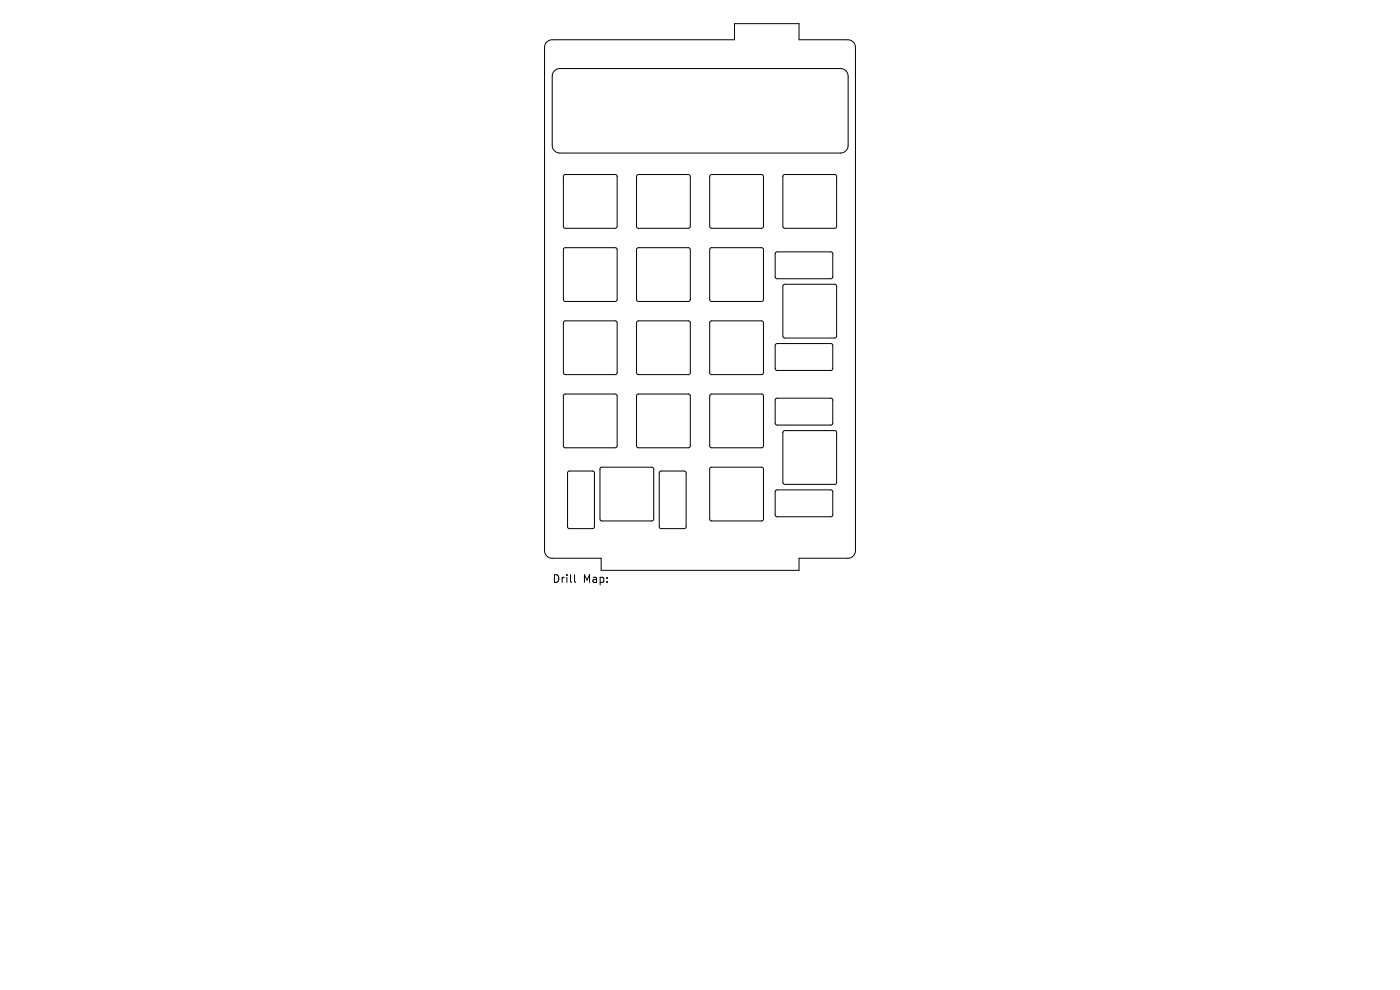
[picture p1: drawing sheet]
<svg xmlns="http://www.w3.org/2000/svg" width="297mm" height="210mm" viewBox="0 0 297 210" stroke-linecap="round" stroke-linejoin="round" font-family="sans-serif">
<defs><g id="words">
<g font-size="2.3">
<text x="117.1" y="123.9">Drill</text>
<text x="123.7" y="123.9">Map:</text>
</g>
</g></defs>
<g fill="none" stroke="#000" stroke-width=".21">
<path d="M116 8.9l.5-.3 .7-.2h38.6v-3.4h13.7v3.4h10.4a1.63 1.63 0 0 1 1.6 1.7v106.7a1.63 1.63 0 0 1-1.6 1.6h-10.4v2.6h-42v-2.6h-10.3a1.63 1.63 0 0 1-1.7-1.6v-106.7l.2-.7zM117.6 15l.5-.3 .7-.2h59.5a1.63 1.63 0 0 1 1.6 1.7v14.6a1.63 1.63 0 0 1-1.6 1.7h-59.5a1.63 1.63 0 0 1-1.6-1.7v-14.6l.1-.7zM119.6 37.1l.3-.1h10.6l.3 .1 .1 .3v10.6l-.1 .3-.3 .1h-10.6l-.3-.1-.1-.3v-10.6zM135.2 37.1l.2-.1h10.6l.3 .1 .1 .3v10.6l-.1 .3-.3 .1h-10.6l-.2-.1-.2-.3v-10.6zM150.7 37.1l.3-.1h10.6l.2 .1 .2 .3v10.6l-.2 .3-.2 .1h-10.6l-.3-.1-.1-.3v-10.6zM166.2 37.1l.3-.1h10.6l.3 .1 .1 .3v10.6l-.1 .3-.3 .1h-10.6l-.3-.1-.1-.3v-10.6zM119.6 52.7l.3-.2h10.6l.3 .2 .1 .3v10.5l-.1 .3-.3 .1h-10.6l-.3-.1-.1-.3v-10.5zM135.2 52.7l.2-.2h10.6l.3 .2 .1 .3v10.5l-.1 .3-.3 .1h-10.6l-.2-.1-.2-.3v-10.5zM150.7 52.7l.3-.2h10.6l.2 .2 .2 .3v10.5l-.2 .3-.2 .1h-10.6l-.3-.1-.1-.3v-10.5zM164.6 53.5l.3-.1 11.5 .1 .3 .3-.1 5.1-.3 .2h-11.6l-.3-.4v-4.9zM119.6 68.2l.3-.1h10.6l.3 .1 .1 .3v10.6l-.1 .2-.3 .2h-10.6l-.3-.2-.1-.2v-10.6zM135.2 68.2l.2-.1h10.6l.3 .1 .1 .3v10.6l-.1 .2-.3 .2h-10.6l-.2-.2-.2-.2v-10.6z"/>
<path d="M150.7 68.2l.3-.1h10.6l.2 .1 .2 .3v10.6l-.2 .2-.2 .2h-10.6l-.3-.2-.1-.2v-10.6zM164.6 73l.3-.1h11.5l.3 .4-.1 5-.3 .3-11.6-.1-.3-.3v-4.9zM166.2 60.4l.3-.1h10.6l.3 .1 .1 .3v10.6l-.1 .3-.3 .1h-10.6l-.3-.1-.1-.3v-10.6zM119.6 83.7l.3-.1h10.6l.3 .1 .1 .3v10.6l-.1 .3-.3 .1h-10.6l-.3-.1-.1-.3v-10.6zM127.4 99.2l.3-.1h10.6l.3 .1 .1 .3v10.6l-.1 .3-.3 .1h-10.6l-.3-.1-.1-.3v-10.6zM135.2 83.7l.2-.1h10.6l.3 .1 .1 .3v10.6l-.1 .3-.3 .1h-10.6l-.2-.1-.2-.3v-10.6zM150.7 99.2l.3-.1h10.6l.2 .1 .2 .3v10.6l-.2 .3-.2 .1h-10.6l-.3-.1-.1-.3v-10.6zM150.7 83.7l.3-.1h10.6l.2 .1 .2 .3v10.6l-.2 .3-.2 .1h-10.6l-.3-.1-.1-.3v-10.6zM164.6 84.6l.3-.1h11.5l.3 .4-.1 5-.3 .3-11.6-.1-.3-.3v-4.9zM166.2 91.5l.3-.2h10.6l.3 .2 .1 .3v10.5l-.1 .3-.3 .1h-10.6l-.3-.1-.1-.3v-10.5zM120.5 100l.3-.1h4.9l.4 .3v11.5l-.2 .4h-5.1l-.4-.2v-11.6zM140 100l.3-.1h4.9l.3 .3 .1 11.5-.3 .4h-5l-.4-.2v-11.6z"/>
<path d="M164.6 104l.3-.1 11.5 .1 .3 .3-.1 5.1-.3 .2h-11.6l-.3-.4v-4.9zM121.9 121.9v1.4l.2 .2"/>
</g>
<use href="#words"/>
</svg>
